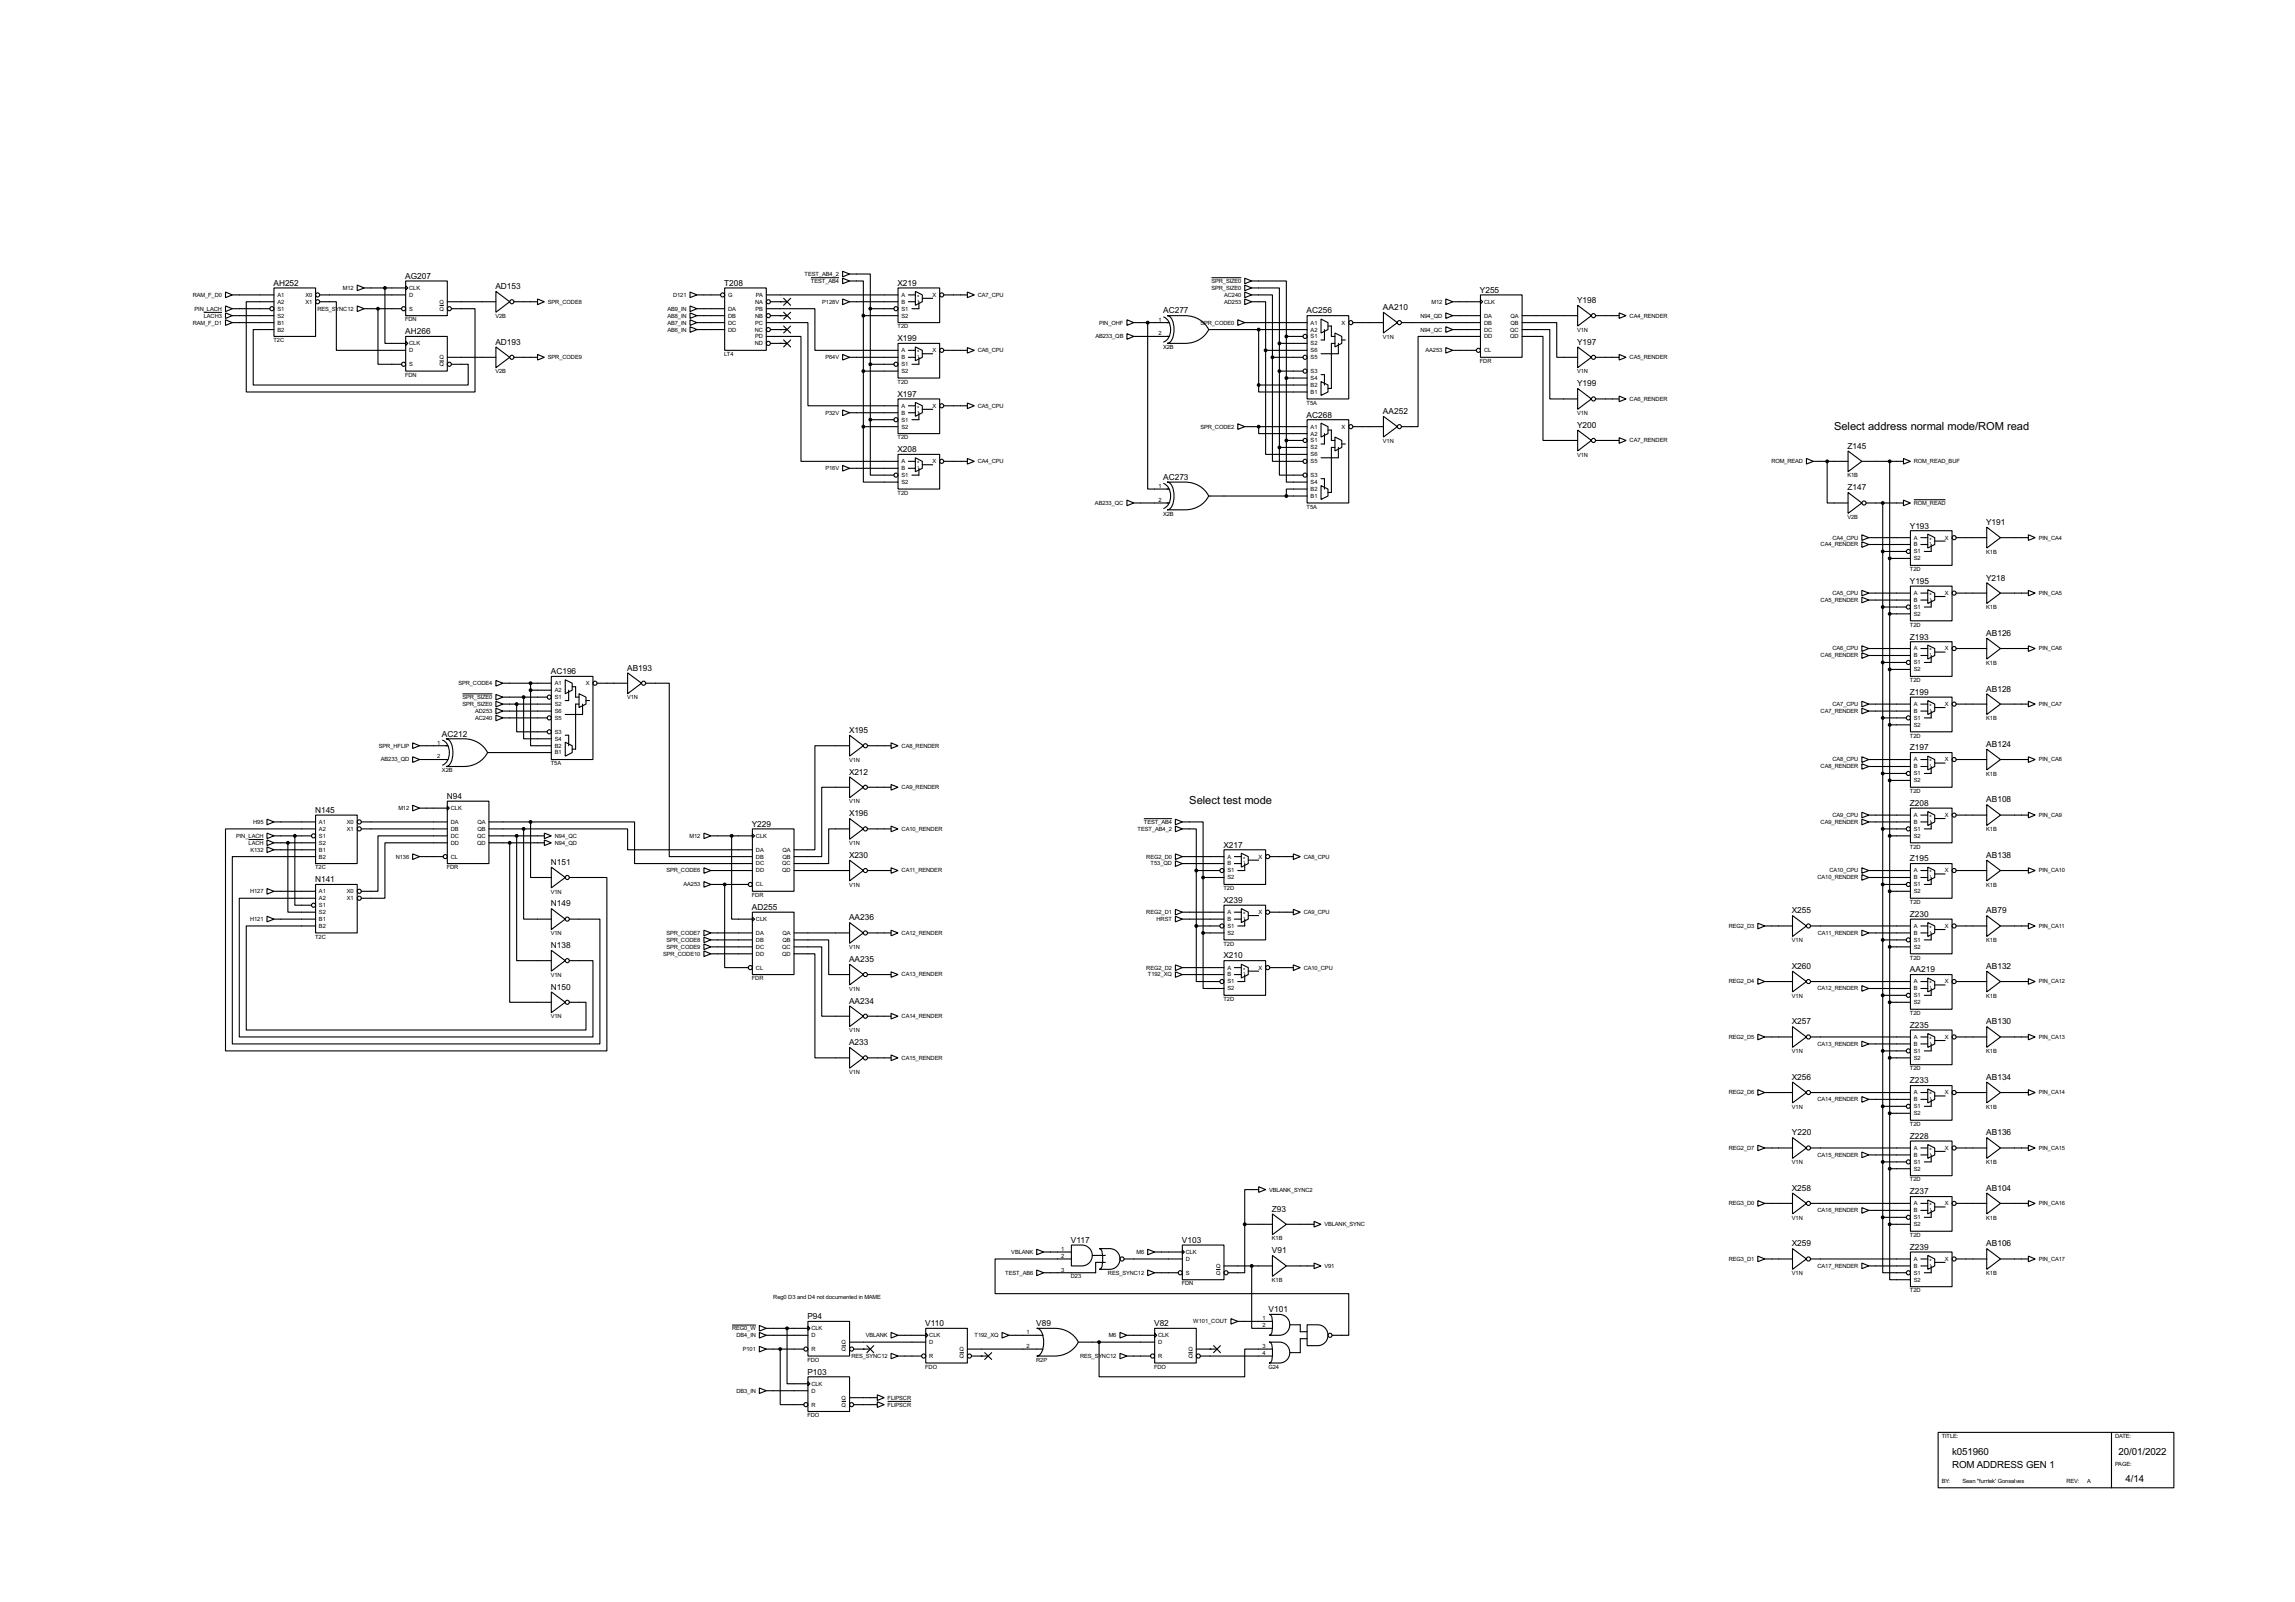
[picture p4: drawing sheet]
<svg xmlns="http://www.w3.org/2000/svg" width="841mm" height="587mm" viewBox="0 0 841 587" stroke-linecap="round" stroke-linejoin="round" font-family="sans-serif">
<defs><g id="words">
<g font-size="4.6">
<text x="671.9" y="157.3">Select address normal mode/ROM read</text>
<text x="435.7" y="294.5">Select test mode</text>
</g>
<g font-size="4">
<text x="715.1" y="532.7">k051960</text>
<text x="776" y="532.7">20/01/2022</text>
<text x="715.1" y="537.8">ROM ADDRESS GEN 1</text>
<text x="778.6" y="542.9">4/14</text>
</g>
<g font-size="3.4">
<text x="100.2" y="104.7">AH252</text>
<text x="148.4" y="102.1">AG207</text>
<text x="181.5" y="105.9">AD153</text>
<text x="265.3" y="104.7">T208</text>
<text x="328.8" y="104.7">X219</text>
<text x="542.1" y="107.2">Y255</text>
<text x="506.6" y="113.6">AA210</text>
<text x="577.7" y="111">Y198</text>
<text x="426.1" y="114.8">AC277</text>
<text x="478.6" y="114.8">AC256</text>
<text x="148.4" y="122.4">AH266</text>
<text x="328.8" y="124.9">X199</text>
<text x="181.5" y="126.3">AD193</text>
<text x="577.7" y="126.3">Y197</text>
<text x="577.7" y="141.5">Y199</text>
<text x="328.8" y="145.3">X197</text>
<text x="478.6" y="152.9">AC268</text>
<text x="506.6" y="151.7">AA252</text>
<text x="577.7" y="156.7">Y200</text>
<text x="328.8" y="165.6">X208</text>
<text x="676.8" y="164.4">Z145</text>
<text x="426.1" y="175.7">AC273</text>
<text x="676.8" y="179.6">Z147</text>
<text x="699.6" y="193.6">Y193</text>
<text x="727.5" y="192.3">Y191</text>
<text x="699.6" y="213.8">Y195</text>
<text x="727.5" y="212.6">Y218</text>
<text x="727.5" y="232.9">AB126</text>
<text x="699.6" y="234.2">Z193</text>
<text x="229.7" y="245.6">AB193</text>
<text x="201.8" y="246.9">AC196</text>
<text x="699.6" y="254.5">Z199</text>
<text x="727.5" y="253.3">AB128</text>
<text x="161.9" y="269.8">AC212</text>
<text x="311" y="268.5">X195</text>
<text x="699.6" y="274.8">Z197</text>
<text x="727.5" y="273.6">AB124</text>
<text x="311" y="283.7">X212</text>
<text x="163.7" y="292.6">N94</text>
<text x="727.5" y="293.9">AB108</text>
<text x="115.4" y="297.7">N145</text>
<text x="311" y="299">X196</text>
<text x="699.6" y="295.2">Z208</text>
<text x="275.4" y="302.8">Y229</text>
<text x="448.2" y="310.4">X217</text>
<text x="201.8" y="316.8">N151</text>
<text x="311" y="314.2">X230</text>
<text x="699.6" y="315.5">Z195</text>
<text x="727.5" y="314.2">AB138</text>
<text x="115.4" y="323.1">N141</text>
<text x="201.8" y="332">N149</text>
<text x="275.4" y="333.3">AD255</text>
<text x="448.2" y="330.7">X239</text>
<text x="656.4" y="334.5">X255</text>
<text x="699.6" y="335.8">Z230</text>
<text x="727.5" y="334.5">AB79</text>
<text x="311" y="337.1">AA236</text>
<text x="201.8" y="347.2">N138</text>
<text x="311" y="352.3">AA235</text>
<text x="448.2" y="351">X210</text>
<text x="656.4" y="354.9">X260</text>
<text x="699.6" y="356.1">AA219</text>
<text x="727.5" y="354.9">AB132</text>
<text x="201.8" y="362.5">N150</text>
<text x="311" y="367.6">AA234</text>
<text x="656.4" y="375.2">X257</text>
<text x="699.6" y="376.4">Z235</text>
<text x="727.5" y="375.2">AB130</text>
<text x="311" y="382.8">A233</text>
<text x="656.4" y="395.5">X256</text>
<text x="727.5" y="395.5">AB134</text>
<text x="699.6" y="396.8">Z233</text>
<text x="656.4" y="415.8">Y220</text>
<text x="699.6" y="417.1">Z228</text>
<text x="727.5" y="415.8">AB136</text>
<text x="656.4" y="436.1">X258</text>
<text x="699.6" y="437.4">Z237</text>
<text x="727.5" y="436.1">AB104</text>
<text x="465.9" y="443.8">Z93</text>
<text x="392.3" y="455.2">V117</text>
<text x="432.9" y="455.2">V103</text>
<text x="465.9" y="459">V91</text>
<text x="656.4" y="456.5">X259</text>
<text x="699.6" y="457.7">Z239</text>
<text x="727.5" y="456.5">AB106</text>
<text x="295.8" y="483.1">P94</text>
<text x="338.9" y="485.7">V110</text>
<text x="379.6" y="485.7">V89</text>
<text x="422.8" y="485.7">V82</text>
<text x="464.7" y="480.6">V101</text>
<text x="295.8" y="503.4">P103</text>
</g>
<g font-size="2.4">
<text x="294.8" y="101">TEST_AB4_2</text>
<text x="125.6" y="106.2">M12</text>
<text x="149.9" y="106.2">CLK</text>
<text x="297.1" y="103.6">TEST_AB4</text>
<text x="443.8" y="103.6">SPR_SIZE0</text>
<text x="443.8" y="106.2">SPR_SIZE0</text>
<text x="70.6" y="108.7">RAM_F_D0</text>
<text x="71.3" y="113.7">PIN_LACH</text>
<text x="101.7" y="108.7">A1</text>
<text x="101.7" y="111.2">A2</text>
<text x="101.7" y="113.7">S1</text>
<text x="111.9" y="108.7">X0</text>
<text x="111.9" y="111.2">X1</text>
<text x="116.3" y="113.7">RES_SYNC12</text>
<text x="149.9" y="108.7">D</text>
<text x="149.9" y="113.7">S</text>
<text x="161" y="111.2">Q</text>
<text x="161" y="113.7">Q</text>
<text x="200.7" y="111.2">SPR_CODE8</text>
<text x="244.5" y="113.7">AB9_IN</text>
<text x="246.6" y="108.7">D121</text>
<text x="266.8" y="113.7">DA</text>
<text x="266.8" y="108.7">G</text>
<text x="276.6" y="111.2">NA</text>
<text x="276.8" y="113.7">PB</text>
<text x="276.9" y="108.7">PA</text>
<text x="301.2" y="111.2">P128V</text>
<text x="330.3" y="108.7">A</text>
<text x="330.3" y="111.2">B</text>
<text x="330.3" y="113.7">S1</text>
<text x="341.6" y="108.7">X</text>
<text x="358.2" y="108.7">CA7_CPU</text>
<text x="448.4" y="111.2">AD253</text>
<text x="448.4" y="108.7">AC240</text>
<text x="524.4" y="111.2">M12</text>
<text x="543.6" y="111.2">CLK</text>
<text x="70.6" y="118.9">RAM_F_D1</text>
<text x="74.7" y="116.3">LACH3</text>
<text x="101.7" y="116.3">S2</text>
<text x="101.7" y="118.9">B1</text>
<text x="148.4" y="117.7">FDN</text>
<text x="181.5" y="116.4">V2B</text>
<text x="244.5" y="116.3">AB8_IN</text>
<text x="244.5" y="118.9">AB7_IN</text>
<text x="266.8" y="116.3">DB</text>
<text x="266.8" y="118.9">DC</text>
<text x="276.6" y="118.9">PC</text>
<text x="276.6" y="116.3">NB</text>
<text x="330.3" y="116.3">S2</text>
<text x="402.7" y="118.9">PIN_OHF</text>
<text x="424.4" y="117.8">1</text>
<text x="439.7" y="118.9">SPR_CODE0</text>
<text x="480.1" y="118.9">A1</text>
<text x="491.5" y="118.9">X</text>
<text x="520.3" y="116.3">N94_QD</text>
<text x="543.6" y="116.3">DA</text>
<text x="543.6" y="118.9">DB</text>
<text x="553.4" y="116.3">QA</text>
<text x="553.4" y="118.9">QB</text>
<text x="597" y="116.3">CA4_RENDER</text>
<text x="100.2" y="125.3">T2C</text>
<text x="101.7" y="121.4">B2</text>
<text x="244.5" y="121.4">AB6_IN</text>
<text x="266.8" y="121.4">DD</text>
<text x="276.5" y="121.4">NC</text>
<text x="276.6" y="123.9">PD</text>
<text x="328.8" y="120.3">T2D</text>
<text x="401.3" y="123.9">AB233_QB</text>
<text x="424.4" y="122.8">2</text>
<text x="480.1" y="121.4">A2</text>
<text x="480.1" y="123.9">S1</text>
<text x="506.6" y="124.1">V1N</text>
<text x="520.3" y="121.4">N94_QC</text>
<text x="543.6" y="121.4">DC</text>
<text x="543.6" y="123.9">DD</text>
<text x="553.2" y="121.4">QC</text>
<text x="553.2" y="123.9">QD</text>
<text x="577.7" y="121.5">V1N</text>
<text x="149.9" y="126.4">CLK</text>
<text x="149.9" y="129">D</text>
<text x="161" y="131.6">Q</text>
<text x="200.7" y="131.6">SPR_CODE9</text>
<text x="265.3" y="130.4">LT4</text>
<text x="276.5" y="126.4">ND</text>
<text x="302.4" y="131.6">P64V</text>
<text x="330.3" y="129">A</text>
<text x="330.3" y="131.6">B</text>
<text x="341.6" y="129">X</text>
<text x="358.2" y="129">CA6_CPU</text>
<text x="426.1" y="127.8">X2B</text>
<text x="480.1" y="126.4">S2</text>
<text x="480.1" y="129">S6</text>
<text x="480.1" y="131.6">S5</text>
<text x="522.2" y="129">AA253</text>
<text x="543.6" y="129">CL</text>
<text x="597" y="131.6">CA5_RENDER</text>
<text x="149.9" y="134.1">S</text>
<text x="161" y="134.1">Q</text>
<text x="181.5" y="136.8">V2B</text>
<text x="330.3" y="136.6">S2</text>
<text x="330.3" y="134.1">S1</text>
<text x="480.1" y="136.6">S3</text>
<text x="542.1" y="133">FDR</text>
<text x="577.7" y="136.8">V1N</text>
<text x="148.4" y="138">FDN</text>
<text x="328.8" y="140.5">T2D</text>
<text x="480.1" y="139.1">S4</text>
<text x="480.1" y="141.7">B2</text>
<text x="330.3" y="149.3">A</text>
<text x="341.6" y="149.3">X</text>
<text x="358.2" y="149.3">CA5_CPU</text>
<text x="478.6" y="148.2">T5A</text>
<text x="480.1" y="144.3">B1</text>
<text x="597" y="146.8">CA6_RENDER</text>
<text x="302.4" y="151.8">P32V</text>
<text x="330.3" y="151.8">B</text>
<text x="330.3" y="154.4">S1</text>
<text x="577.7" y="152">V1N</text>
<text x="328.8" y="160.9">T2D</text>
<text x="330.3" y="157">S2</text>
<text x="439.7" y="157">SPR_CODE2</text>
<text x="480.1" y="157">A1</text>
<text x="480.1" y="159.5">A2</text>
<text x="491.5" y="157">X</text>
<text x="480.1" y="164.5">S2</text>
<text x="480.1" y="167.1">S6</text>
<text x="480.1" y="162">S1</text>
<text x="506.6" y="162.2">V1N</text>
<text x="577.7" y="167.2">V1N</text>
<text x="597" y="162">CA7_RENDER</text>
<text x="302.4" y="172.2">P16V</text>
<text x="330.3" y="169.7">A</text>
<text x="330.3" y="172.2">B</text>
<text x="341.6" y="169.7">X</text>
<text x="358.2" y="169.7">CA4_CPU</text>
<text x="480.1" y="169.7">S5</text>
<text x="648.9" y="169.7">ROM_READ</text>
<text x="701.1" y="169.7">ROM_READ_BUF</text>
<text x="330.3" y="177.2">S2</text>
<text x="330.3" y="174.7">S1</text>
<text x="424.4" y="178.7">1</text>
<text x="480.1" y="177.2">S4</text>
<text x="480.1" y="179.8">B2</text>
<text x="480.1" y="174.7">S3</text>
<text x="676.8" y="174.9">K1B</text>
<text x="328.8" y="181.2">T2D</text>
<text x="401.1" y="184.9">AB233_QC</text>
<text x="424.4" y="183.8">2</text>
<text x="480.1" y="182.4">B1</text>
<text x="701.1" y="184.9">ROM_READ</text>
<text x="426.1" y="188.8">X2B</text>
<text x="478.6" y="186.3">T5A</text>
<text x="676.8" y="190.1">V2B</text>
<text x="671.3" y="197.6">CA4_CPU</text>
<text x="701.1" y="197.6">A</text>
<text x="712.4" y="197.6">X</text>
<text x="746.8" y="197.6">PIN_CA4</text>
<text x="666.9" y="200.1">CA4_RENDER</text>
<text x="701.1" y="200.1">B</text>
<text x="701.1" y="202.6">S1</text>
<text x="727.5" y="202.8">K1B</text>
<text x="699.6" y="209.2">T2D</text>
<text x="701.1" y="205.2">S2</text>
<text x="666.9" y="220.5">CA5_RENDER</text>
<text x="671.3" y="217.9">CA5_CPU</text>
<text x="701.1" y="217.9">A</text>
<text x="701.1" y="220.5">B</text>
<text x="712.4" y="217.9">X</text>
<text x="746.8" y="217.9">PIN_CA5</text>
<text x="701.1" y="225.5">S2</text>
<text x="701.1" y="223">S1</text>
<text x="727.5" y="223.1">K1B</text>
<text x="699.6" y="229.5">T2D</text>
<text x="671.3" y="238.2">CA6_CPU</text>
<text x="701.1" y="238.2">A</text>
<text x="712.4" y="238.2">X</text>
<text x="746.8" y="238.2">PIN_CA6</text>
<text x="666.9" y="240.8">CA6_RENDER</text>
<text x="701.1" y="245.9">S2</text>
<text x="701.1" y="240.8">B</text>
<text x="701.1" y="243.3">S1</text>
<text x="727.5" y="243.5">K1B</text>
<text x="167.9" y="250.9">SPR_CODE4</text>
<text x="203.3" y="250.9">A1</text>
<text x="214.6" y="250.9">X</text>
<text x="699.6" y="249.8">T2D</text>
<text x="169.4" y="256">SPR_SIZE0</text>
<text x="203.3" y="253.5">A2</text>
<text x="203.3" y="256">S1</text>
<text x="229.7" y="256.2">V1N</text>
<text x="169.4" y="258.6">SPR_SIZE0</text>
<text x="174.1" y="261.1">AD253</text>
<text x="174.1" y="263.6">AC240</text>
<text x="203.3" y="258.6">S2</text>
<text x="203.3" y="261.1">S6</text>
<text x="203.3" y="263.6">S5</text>
<text x="666.9" y="261.1">CA7_RENDER</text>
<text x="671.3" y="258.6">CA7_CPU</text>
<text x="701.1" y="258.6">A</text>
<text x="701.1" y="261.1">B</text>
<text x="701.1" y="263.6">S1</text>
<text x="712.4" y="258.6">X</text>
<text x="727.5" y="263.8">K1B</text>
<text x="746.8" y="258.6">PIN_CA7</text>
<text x="203.3" y="268.7">S3</text>
<text x="701.1" y="266.2">S2</text>
<text x="138.8" y="273.8">SPR_HFLIP</text>
<text x="160.2" y="272.7">1</text>
<text x="203.3" y="271.3">S4</text>
<text x="203.3" y="273.8">B2</text>
<text x="330.3" y="273.8">CA8_RENDER</text>
<text x="699.6" y="270.1">T2D</text>
<text x="139.5" y="278.9">AB233_QD</text>
<text x="160.2" y="277.8">2</text>
<text x="201.8" y="280.3">T5A</text>
<text x="203.3" y="276.3">B1</text>
<text x="311" y="279">V1N</text>
<text x="666.9" y="281.4">CA8_RENDER</text>
<text x="671.3" y="278.9">CA8_CPU</text>
<text x="701.1" y="278.9">A</text>
<text x="701.1" y="281.4">B</text>
<text x="712.4" y="278.9">X</text>
<text x="746.8" y="278.9">PIN_CA8</text>
<text x="161.9" y="282.8">X2B</text>
<text x="701.1" y="286.5">S2</text>
<text x="701.1" y="284">S1</text>
<text x="727.5" y="284.1">K1B</text>
<text x="330.3" y="289">CA9_RENDER</text>
<text x="699.6" y="290.4">T2D</text>
<text x="146" y="296.7">M12</text>
<text x="165.2" y="296.7">CLK</text>
<text x="311" y="294.3">V1N</text>
<text x="671.3" y="299.2">CA9_CPU</text>
<text x="701.1" y="299.2">A</text>
<text x="712.4" y="299.2">X</text>
<text x="746.8" y="299.2">PIN_CA9</text>
<text x="92.8" y="301.7">H95</text>
<text x="116.9" y="301.7">A1</text>
<text x="116.9" y="304.3">A2</text>
<text x="127.1" y="301.7">X0</text>
<text x="127.1" y="304.3">X1</text>
<text x="165.2" y="301.7">DA</text>
<text x="165.2" y="304.3">DB</text>
<text x="174.9" y="301.7">QA</text>
<text x="174.9" y="304.3">QB</text>
<text x="330.3" y="304.3">CA10_RENDER</text>
<text x="416.7" y="304.3">TEST_AB4_2</text>
<text x="419" y="301.7">TEST_AB4</text>
<text x="666.9" y="301.7">CA9_RENDER</text>
<text x="701.1" y="301.7">B</text>
<text x="701.1" y="304.3">S1</text>
<text x="727.5" y="304.4">K1B</text>
<text x="86.6" y="306.8">PIN_LACH</text>
<text x="91.1" y="309.4">LACH</text>
<text x="91.8" y="311.9">K132</text>
<text x="116.9" y="309.4">S2</text>
<text x="116.9" y="306.8">S1</text>
<text x="116.9" y="311.9">B1</text>
<text x="165.2" y="306.8">DC</text>
<text x="165.2" y="309.4">DD</text>
<text x="174.8" y="306.8">QC</text>
<text x="174.8" y="309.4">QD</text>
<text x="203.3" y="306.8">N94_QC</text>
<text x="203.3" y="309.4">N94_QD</text>
<text x="252.6" y="306.8">M12</text>
<text x="276.9" y="306.8">CLK</text>
<text x="276.9" y="311.9">DA</text>
<text x="286.7" y="311.9">QA</text>
<text x="311" y="309.5">V1N</text>
<text x="699.6" y="310.8">T2D</text>
<text x="701.1" y="306.8">S2</text>
<text x="116.9" y="314.4">B2</text>
<text x="145" y="314.4">N136</text>
<text x="165.2" y="314.4">CL</text>
<text x="276.9" y="314.4">DB</text>
<text x="276.9" y="317">DC</text>
<text x="286.5" y="317">QC</text>
<text x="286.7" y="314.4">QB</text>
<text x="419.9" y="314.4">REG2_D0</text>
<text x="421.5" y="317">T53_QD</text>
<text x="449.6" y="314.4">A</text>
<text x="449.6" y="317">B</text>
<text x="461" y="314.4">X</text>
<text x="477.6" y="314.4">CA8_CPU</text>
<text x="115.4" y="318.4">T2C</text>
<text x="163.7" y="318.4">FDR</text>
<text x="244.1" y="319.5">SPR_CODE6</text>
<text x="276.9" y="319.5">DD</text>
<text x="286.5" y="319.5">QD</text>
<text x="330.3" y="319.5">CA11_RENDER</text>
<text x="449.6" y="322.1">S2</text>
<text x="449.6" y="319.5">S1</text>
<text x="665.8" y="322.1">CA10_RENDER</text>
<text x="670.1" y="319.5">CA10_CPU</text>
<text x="701.1" y="319.5">A</text>
<text x="701.1" y="322.1">B</text>
<text x="712.4" y="319.5">X</text>
<text x="746.8" y="319.5">PIN_CA10</text>
<text x="91.6" y="327.1">H127</text>
<text x="116.9" y="327.1">A1</text>
<text x="116.9" y="329.7">A2</text>
<text x="127.1" y="327.1">X0</text>
<text x="127.1" y="329.7">X1</text>
<text x="201.8" y="327.3">V1N</text>
<text x="250.4" y="324.6">AA253</text>
<text x="275.4" y="328.5">FDR</text>
<text x="276.9" y="324.6">CL</text>
<text x="311" y="324.7">V1N</text>
<text x="448.2" y="326">T2D</text>
<text x="701.1" y="327.1">S2</text>
<text x="701.1" y="324.6">S1</text>
<text x="727.5" y="324.7">K1B</text>
<text x="116.9" y="334.8">S2</text>
<text x="116.9" y="332.2">S1</text>
<text x="419.9" y="334.8">REG2_D1</text>
<text x="449.6" y="334.8">A</text>
<text x="461" y="334.8">X</text>
<text x="477.6" y="334.8">CA9_CPU</text>
<text x="699.6" y="331.1">T2D</text>
<text x="91.6" y="337.3">H121</text>
<text x="116.9" y="337.3">B1</text>
<text x="116.9" y="339.8">B2</text>
<text x="276.9" y="337.3">CLK</text>
<text x="423.7" y="337.3">HRST</text>
<text x="449.6" y="337.3">B</text>
<text x="449.6" y="339.8">S1</text>
<text x="633.3" y="339.8">REG2_D3</text>
<text x="701.1" y="339.8">A</text>
<text x="712.4" y="339.8">X</text>
<text x="746.8" y="339.8">PIN_CA11</text>
<text x="115.4" y="343.8">T2C</text>
<text x="201.8" y="342.5">V1N</text>
<text x="244.1" y="342.4">SPR_CODE7</text>
<text x="244.1" y="344.9">SPR_CODE8</text>
<text x="244.1" y="347.5">SPR_CODE9</text>
<text x="276.9" y="342.4">DA</text>
<text x="276.9" y="344.9">DB</text>
<text x="276.9" y="347.5">DC</text>
<text x="286.5" y="347.5">QC</text>
<text x="286.7" y="342.4">QA</text>
<text x="286.7" y="344.9">QB</text>
<text x="311" y="347.6">V1N</text>
<text x="330.3" y="342.4">CA12_RENDER</text>
<text x="448.2" y="346.3">T2D</text>
<text x="449.6" y="342.4">S2</text>
<text x="656.4" y="345.1">V1N</text>
<text x="665.9" y="342.4">CA11_RENDER</text>
<text x="701.1" y="347.5">S2</text>
<text x="701.1" y="342.4">B</text>
<text x="701.1" y="344.9">S1</text>
<text x="727.5" y="345.1">K1B</text>
<text x="243" y="350">SPR_CODE10</text>
<text x="276.9" y="350">DD</text>
<text x="286.5" y="350">QD</text>
<text x="699.6" y="351.4">T2D</text>
<text x="201.8" y="357.8">V1N</text>
<text x="275.4" y="359">FDR</text>
<text x="276.9" y="355.1">CL</text>
<text x="330.3" y="357.6">CA13_RENDER</text>
<text x="419.9" y="355.1">REG2_D2</text>
<text x="420.5" y="357.6">T192_XQ</text>
<text x="449.6" y="355.1">A</text>
<text x="449.6" y="357.6">B</text>
<text x="461" y="355.1">X</text>
<text x="477.6" y="355.1">CA10_CPU</text>
<text x="311" y="362.8">V1N</text>
<text x="449.6" y="362.7">S2</text>
<text x="449.6" y="360.2">S1</text>
<text x="633.3" y="360.2">REG2_D4</text>
<text x="656.4" y="365.4">V1N</text>
<text x="665.8" y="362.7">CA12_RENDER</text>
<text x="701.1" y="360.2">A</text>
<text x="701.1" y="362.7">B</text>
<text x="701.1" y="365.2">S1</text>
<text x="712.4" y="360.2">X</text>
<text x="727.5" y="365.4">K1B</text>
<text x="746.8" y="360.2">PIN_CA12</text>
<text x="448.2" y="366.6">T2D</text>
<text x="699.6" y="371.7">T2D</text>
<text x="701.1" y="367.8">S2</text>
<text x="201.8" y="373">V1N</text>
<text x="330.3" y="372.9">CA14_RENDER</text>
<text x="311" y="378.1">V1N</text>
<text x="633.3" y="380.5">REG2_D5</text>
<text x="665.8" y="383">CA13_RENDER</text>
<text x="701.1" y="380.5">A</text>
<text x="701.1" y="383">B</text>
<text x="712.4" y="380.5">X</text>
<text x="746.8" y="380.5">PIN_CA13</text>
<text x="330.3" y="388.1">CA15_RENDER</text>
<text x="656.4" y="385.7">V1N</text>
<text x="701.1" y="388.1">S2</text>
<text x="701.1" y="385.6">S1</text>
<text x="727.5" y="385.7">K1B</text>
<text x="311" y="393.3">V1N</text>
<text x="699.6" y="392">T2D</text>
<text x="633.3" y="400.8">REG2_D6</text>
<text x="701.1" y="400.8">A</text>
<text x="712.4" y="400.8">X</text>
<text x="746.8" y="400.8">PIN_CA14</text>
<text x="656.4" y="406">V1N</text>
<text x="665.8" y="403.3">CA14_RENDER</text>
<text x="701.1" y="403.3">B</text>
<text x="701.1" y="405.9">S1</text>
<text x="727.5" y="406">K1B</text>
<text x="699.6" y="412.4">T2D</text>
<text x="701.1" y="408.4">S2</text>
<text x="633.3" y="421.1">REG2_D7</text>
<text x="665.8" y="423.7">CA15_RENDER</text>
<text x="701.1" y="421.1">A</text>
<text x="701.1" y="423.7">B</text>
<text x="712.4" y="421.1">X</text>
<text x="746.8" y="421.1">PIN_CA15</text>
<text x="656.4" y="426.3">V1N</text>
<text x="701.1" y="428.7">S2</text>
<text x="701.1" y="426.2">S1</text>
<text x="727.5" y="426.3">K1B</text>
<text x="464.9" y="436.4">VBLANK_SYNC2</text>
<text x="699.6" y="432.7">T2D</text>
<text x="633.3" y="441.4">REG3_D0</text>
<text x="665.8" y="444">CA16_RENDER</text>
<text x="701.1" y="441.4">A</text>
<text x="701.1" y="444">B</text>
<text x="712.4" y="441.4">X</text>
<text x="746.8" y="441.4">PIN_CA16</text>
<text x="485.2" y="449.1">VBLANK_SYNC</text>
<text x="656.4" y="446.7">V1N</text>
<text x="701.1" y="449.1">S2</text>
<text x="701.1" y="446.5">S1</text>
<text x="727.5" y="446.7">K1B</text>
<text x="465.9" y="454.3">K1B</text>
<text x="699.6" y="453">T2D</text>
<text x="370.4" y="459.2">VBLANK</text>
<text x="388.8" y="458.1">1</text>
<text x="388.8" y="460.7">2</text>
<text x="416.4" y="459.2">M6</text>
<text x="434.4" y="459.2">CLK</text>
<text x="434.4" y="461.8">D</text>
<text x="633.3" y="461.8">REG3_D1</text>
<text x="701.1" y="461.8">A</text>
<text x="712.4" y="461.8">X</text>
<text x="746.8" y="461.8">PIN_CA17</text>
<text x="368.2" y="466.8">TEST_AB6</text>
<text x="388.8" y="465.7">3</text>
<text x="405.9" y="466.8">RES_SYNC12</text>
<text x="434.4" y="466.8">S</text>
<text x="445.5" y="464.3">Q</text>
<text x="445.5" y="466.8">Q</text>
<text x="485.2" y="464.3">V91</text>
<text x="656.4" y="467">V1N</text>
<text x="665.8" y="464.3">CA17_RENDER</text>
<text x="701.1" y="464.3">B</text>
<text x="701.1" y="466.8">S1</text>
<text x="727.5" y="467">K1B</text>
<text x="392.3" y="468.2">D23</text>
<text x="432.9" y="470.8">FDN</text>
<text x="465.9" y="469.5">K1B</text>
<text x="699.6" y="473.3">T2D</text>
<text x="701.1" y="469.4">S2</text>
<text x="283.3" y="475.7">Reg0 D3 and D4 not documented in MAME</text>
<text x="437.1" y="484.6">W101_COUT</text>
<text x="462.5" y="483.5">1</text>
<text x="268.2" y="487.2">REG0_W</text>
<text x="269.8" y="489.7">DB4_IN</text>
<text x="297.2" y="487.2">CLK</text>
<text x="297.2" y="489.7">D</text>
<text x="317.1" y="489.7">VBLANK</text>
<text x="340.4" y="489.7">CLK</text>
<text x="357" y="489.7">T192_XQ</text>
<text x="376.1" y="488.6">1</text>
<text x="406.2" y="489.7">M6</text>
<text x="424.2" y="489.7">CLK</text>
<text x="462.5" y="486.1">2</text>
<text x="272.1" y="494.8">P101</text>
<text x="297.2" y="494.8">R</text>
<text x="308.3" y="492.2">Q</text>
<text x="308.3" y="494.8">Q</text>
<text x="311.9" y="497.3">RES_SYNC12</text>
<text x="340.4" y="492.2">D</text>
<text x="340.4" y="497.3">R</text>
<text x="351.5" y="494.8">Q</text>
<text x="351.5" y="497.3">Q</text>
<text x="376.1" y="493.7">2</text>
<text x="395.7" y="497.3">RES_SYNC12</text>
<text x="424.2" y="492.2">D</text>
<text x="424.2" y="497.3">R</text>
<text x="435.3" y="494.8">Q</text>
<text x="435.3" y="497.3">Q</text>
<text x="462.5" y="493.7">3</text>
<text x="462.5" y="496.2">4</text>
<text x="295.8" y="498.7">FDO</text>
<text x="338.9" y="501.3">FDO</text>
<text x="379.6" y="498.7">R2P</text>
<text x="422.8" y="501.3">FDO</text>
<text x="464.7" y="501.3">G24</text>
<text x="297.2" y="507.5">CLK</text>
<text x="269.8" y="510">DB3_IN</text>
<text x="297.2" y="510">D</text>
<text x="297.2" y="515.1">R</text>
<text x="308.3" y="512.6">Q</text>
<text x="308.3" y="515.1">Q</text>
<text x="325.2" y="512.6">FLIPSCR</text>
<text x="325.2" y="515.1">FLIPSCR</text>
<text x="295.8" y="519">FDO</text>
<text x="711.3" y="526.7">TITLE:</text>
<text x="774.8" y="526.7">DATE:</text>
<text x="774.8" y="536.9">PAGE:</text>
<text x="711.3" y="543.2">BY:</text>
<text x="718.9" y="543.2">Sean &quot;furrtek' Gonsalves</text>
<text x="757" y="543.2">REV:</text>
<text x="764.6" y="543.2">A</text>
</g>
<g font-size="1.2">
<text x="336.1" y="108.7">0</text>
<text x="336.1" y="110.5">1</text>
<text x="336.1" y="129">0</text>
<text x="336.1" y="130.7">1</text>
<text x="336.1" y="149.3">0</text>
<text x="336.1" y="151.1">1</text>
<text x="336.1" y="169.7">0</text>
<text x="336.1" y="171.4">1</text>
<text x="706.9" y="197.6">0</text>
<text x="706.9" y="199.4">1</text>
<text x="706.9" y="217.9">0</text>
<text x="706.9" y="219.6">1</text>
<text x="706.9" y="238.2">0</text>
<text x="706.9" y="240">1</text>
<text x="706.9" y="258.6">0</text>
<text x="706.9" y="260.3">1</text>
<text x="706.9" y="278.9">0</text>
<text x="706.9" y="280.7">1</text>
<text x="706.9" y="299.2">0</text>
<text x="706.9" y="301">1</text>
<text x="455.5" y="314.4">0</text>
<text x="455.5" y="316.2">1</text>
<text x="706.9" y="319.5">0</text>
<text x="706.9" y="321.3">1</text>
<text x="455.5" y="334.8">0</text>
<text x="455.5" y="336.5">1</text>
<text x="706.9" y="339.8">0</text>
<text x="706.9" y="341.6">1</text>
<text x="455.5" y="355.1">0</text>
<text x="455.5" y="356.9">1</text>
<text x="706.9" y="360.2">0</text>
<text x="706.9" y="361.9">1</text>
<text x="706.9" y="380.5">0</text>
<text x="706.9" y="382.3">1</text>
<text x="706.9" y="400.8">0</text>
<text x="706.9" y="402.6">1</text>
<text x="706.9" y="421.1">0</text>
<text x="706.9" y="422.9">1</text>
<text x="706.9" y="441.4">0</text>
<text x="706.9" y="443.2">1</text>
<text x="706.9" y="461.8">0</text>
<text x="706.9" y="463.5">1</text>
</g>
</g></defs>
<g fill="none" stroke="#000" stroke-width=".4">
<path d="M308.7 99.4l2.5 1-2.5 1zM82.6 112.1l2.5 1-2.5 1zM82.6 114.6l2.5 1-2.5 1zM82.6 107l2.5 1-2.5 1zM82.6 117.1l2.5 1.1-2.5 1zM85.1 115.6h15.3M85.1 118.2h15.3M85.1 113.1h13.8M85.1 108h15.3M100.4 105.5h15.2v17.7h-15.2zM100.4 110.5h-10.2v33.1h83.8v-30.5h-8.6M117.1 110.5h6.1v17.8h25.4"/>
<path d="M117.1 108h31.5M130.9 104.4l2.5 1.1-2.5 1zM130.9 112.1l2.5 1-2.5 1zM133.4 113.1h13.7M133.4 105.5h15.2M138.5 113.1v20.3h8.6M141 105.5v20.3h7.6M148.6 102.9h15.3v12.7h-15.3zM148.6 104.7l.8 .8-.8 .7zM163.9 110.5h17.8M181.7 106.7l5 3.8-5 3.9zM188.3 110.5h8.6"/>
<path d="M196.9 109.5l2.5 1-2.5 1.1zM252.8 112.1l2.5 1-2.5 1zM252.8 114.6l2.5 1-2.5 1zM252.8 117.1l2.5 1.1-2.5 1zM252.8 119.7l2.5 1-2.5 1zM252.8 107l2.5 1-2.5 1zM255.3 115.6h10.2M255.3 118.2h10.2M255.3 113.1h10.2M255.3 108h8.7M265.5 105.5h15.2v22.8h-15.2zM280.7 118.2h15.3v30.4h33"/>
<path d="M280.7 113.1h17.8v15.2h30.5M280.7 108h48.3M282.2 115.6h6.1M282.2 110.5h6.1M287.1 109.3l2.5 2.5M287.1 114.4l2.5 2.5M287.1 119.4l2.5 2.6M289.6 109.3l-2.5 2.5M289.6 114.4l-2.5 2.5M289.6 119.4l-2.5 2.6M308.7 101.9l2.5 1-2.5 1zM308.7 109.5l2.5 1-2.5 1.1z"/>
<path d="M311.2 100.4h7.6v12.7M311.2 102.9h5.1v12.7M311.2 110.5h17.8M316.3 115.6h12.7M316.3 115.6v40.7M318.8 113.1h8.7M318.8 113.1v40.6M329 105.5h15.2v12.7h-15.2zM332.8 110.5h2.5M332.8 108h2.5M335.3 106.7l2.6 1.3v2.5l-2.6 1.3zM336.6 110.5v2.6h-2.5"/>
<path d="M337.9 109.3h3.8M345.7 108h8.7M354.4 107l2.5 1-2.5 1zM412.8 117.1l2.5 1.1-2.5 1zM415.3 118.2h13M420.4 118.2v60.9h7.9M426.3 116.1a5.4 5.4 0 0 1 0 9.2M427.5 115.6h6.6a9.5 9.5 0 0 1 8.7 5.1 9.5 9.5 0 0 1-8.7 5.1h-6.6a3.2 3.2 0 0 0 2.4-3.2 7.8 7.8 0 0 0-1.3-6.6zM453.4 117.1l2.6 1.1-2.6 1zM456 101.9l2.5 1-2.5 1zM456 104.4l2.5 1.1-2.5 1zM456 109.5l2.5 1-2.5 1.1z"/>
<path d="M456 107l2.5 1-2.5 1zM456 118.2h22.8M458.5 102.9h12.7v20.3M458.5 105.5h10.2v20.3M458.5 110.5h5.1v17.8M458.5 108h7.6v22.9M478.8 115.6h15.3v30.5h-15.3zM483.9 116.9l2.6 1.3v2.5l-2.6 1.3zM486.5 119.4h1.2v3.8h1.3M495.6 118.2h11.2M506.8 114.4l5.1 3.8-5.1 3.8zM513.4 118.2h28.9"/>
<path d="M529.6 114.6l2.6 1-2.6 1zM529.6 119.7l2.6 1-2.6 1zM529.6 109.5l2.6 1-2.6 1.1zM532.2 115.6h10.1M532.2 110.5h10.1M542.3 108h15.3v22.9h-15.3zM542.3 109.8l.8 .7-.8 .8zM557.6 118.2h12.7v12.7h7.6M557.6 115.6h20.3M577.9 111.8l5.1 3.8-5.1 3.8zM584.5 115.6h8.6M593.1 114.6l2.6 1-2.6 1z"/>
<path d="M100.4 120.7h-7.6v20.3h78.7v-7.6h-6.1M148.6 123.2h15.3v12.7h-15.3zM148.6 125l.8 .8-.8 .7zM163.9 130.9h17.8M181.7 127.1l5 3.8-5 3.8zM188.3 130.9h8.6M196.9 129.8l2.5 1.1-2.5 1zM255.3 120.7h10.2M280.7 123.2h12.7v45.8h35.6M282.2 120.7h6.1M282.2 125.8h6.1M287.1 124.5l2.5 2.6"/>
<path d="M289.6 124.5l-2.5 2.6M308.7 129.8l2.5 1.1-2.5 1zM311.2 130.9h17.8M316.3 135.9h12.7M318.8 133.4h8.7M329 125.8h15.2v12.7h-15.2zM332.8 128.3h2.5M332.8 130.9h2.5M335.3 127.1l2.6 1.2v2.6l-2.6 1.2zM336.6 130.9v2.5h-2.5M337.9 129.6h3.8M345.7 128.3h8.7"/>
<path d="M354.4 127.3l2.5 1-2.5 1zM412.8 122.2l2.5 1-2.5 1.1zM415.3 123.2h13M442.8 120.7h36M461.1 120.7v20.3M463.6 128.3v38.1h15.2M463.6 128.3h15.2M466.1 130.9v38.1h11.2M466.1 130.9h11.2M468.7 135.9h8.6M468.7 125.8h10.1M468.7 125.8v38.1"/>
<path d="M471.2 123.2h6.1M471.2 138.5h7.6M471.2 123.2v38.1M483.9 139.8l2.6 1.2v2.6l-2.6 1.2zM483.9 137.2h1.3v3.8M485.2 120.7v3.8h-1.3M489 122l2.5 1.2v2.6l-2.5 1.3zM489 125.8h-1.3v16.5h-1.2M490.3 125.8v3.8h-6.4M491.5 124.5h1.3M529.6 127.3l2.6 1-2.6 1zM532.2 120.7h10.1"/>
<path d="M532.2 128.3h8.6M542.3 123.2h-22.8v33.1h-6.1M557.6 120.7h10.1v25.4h10.2M557.6 123.2h7.6v38.1h12.7M577.9 127.1l5.1 3.8-5.1 3.8zM584.5 130.9h8.6M593.1 129.8l2.6 1.1-2.6 1zM308.7 150.2l2.5 1-2.5 1zM311.2 151.2h17.8M316.3 156.3v20.3h12.7M316.3 156.3h12.7M318.8 153.7v20.3h8.7"/>
<path d="M318.8 153.7h8.7M329 146.1h15.2v12.7h-15.2zM332.8 151.2h2.5M332.8 148.6h2.5M335.3 147.4l2.6 1.2v2.6l-2.6 1.3zM336.6 151.2v2.5h-2.5M337.9 149.9h3.8M345.7 148.6h8.7M354.4 147.6l2.5 1-2.5 1.1zM453.4 155.2l2.6 1.1-2.6 1zM456 156.3h22.8M461.1 141v2.6h17.7"/>
<path d="M461.1 156.3v2.5h17.7M461.1 141h17.7M478.8 153.7h15.3v30.5h-15.3zM483.9 155l2.6 1.3v2.5l-2.6 1.3zM485.2 158.8v3.8h-1.3M486.5 157.5h1.2v3.8h1.3M495.6 156.3h11.2M506.8 152.5l5.1 3.8-5.1 3.8zM577.9 142.3l5.1 3.8-5.1 3.8zM577.9 157.5l5.1 3.8-5.1 3.9zM584.5 146.1h8.6M593.1 145.1l2.6 1-2.6 1z"/>
<path d="M308.7 170.5l2.5 1-2.5 1zM311.2 171.5h17.8M329 166.4h15.2v12.7h-15.2zM332.8 169h2.5M332.8 171.5h2.5M335.3 167.7l2.6 1.3v2.5l-2.6 1.3zM336.6 171.5v2.5h-2.5M337.9 170.2h3.8M345.7 169h8.7M354.4 167.9l2.5 1.1-2.5 1zM426.3 177.1a5.4 5.4 0 0 1 0 9.1M427.5 176.6h6.6a9.5 9.5 0 0 1 8.7 5.1 9.5 9.5 0 0 1-8.7 5h-6.6a3.1 3.1 0 0 0 2.4-3.1 7.8 7.8 0 0 0-1.3-6.6z"/>
<path d="M468.7 163.9v10.1h8.6M468.7 163.9h10.1M471.2 161.3v15.3h7.6M471.2 161.3h6.1M478.8 179.1h-7.6v2.6M483.9 177.9l2.6 1.2v2.6l-2.6 1.2zM483.9 175.3h1.3v3.8M489 160.1l2.5 1.2v2.6l-2.5 1.3zM489 163.9h-1.3v16.5h-1.2M490.3 163.9v3.8h-6.4M491.5 162.6h1.3M584.5 161.3h8.6"/>
<path d="M593.1 160.3l2.6 1-2.6 1.1zM661.7 167.9l2.6 1.1-2.6 1zM664.3 169h12.7M669.3 169v15.2h7.7M677 165.2l5 3.8-5 3.8zM682 169h15.3M692.2 169v279.4M697.3 167.9l2.5 1.1-2.5 1zM412.8 183.2l2.5 1-2.5 1zM415.3 184.2h13M442.8 181.7h36M677 180.4l5 3.8-5 3.8z"/>
<path d="M682 195.9l2.6 1-2.6 1zM682 198.4l2.6 1-2.6 1.1zM683.6 184.2h13.7M684.6 196.9h15.2M684.6 199.4h15.2M689.7 184.2v261.6M697.3 183.2l2.5 1-2.5 1zM699.8 194.4h15.3v12.7h-15.3zM703.6 196.9h2.6M703.6 199.4h2.6M706.2 195.6l2.5 1.3v2.5l-2.5 1.3zM707.4 199.4v2.6h-2.5"/>
<path d="M708.7 198.2h3.8M716.6 196.9h11.2M727.8 193.1l5 3.8-5 3.8zM732.8 196.9h10.2M743 195.9l2.5 1-2.5 1zM682 216.2l2.6 1-2.6 1zM682 218.7l2.6 1.1-2.6 1zM684.6 217.2h15.2M684.6 219.8h15.2M689.7 202h8.6M692.2 204.5h7.6M699.8 214.7h15.3v12.7h-15.3z"/>
<path d="M703.6 217.2h2.6M703.6 219.8h2.6M706.2 216l2.5 1.2v2.6l-2.5 1.2zM707.4 219.8v2.5h-2.5M708.7 218.5h3.8M716.6 217.2h11.2M727.8 213.4l5 3.8-5 3.8zM732.8 217.2h10.2M743 216.2l2.5 1-2.5 1zM682 236.5l2.6 1-2.6 1.1zM682 239.1l2.6 1-2.6 1zM684.6 237.5h15.2"/>
<path d="M689.7 222.3h8.6M692.2 224.8h7.6M699.8 235h15.3v12.7h-15.3zM703.6 237.5h2.6M706.2 236.3l2.5 1.2v2.6l-2.5 1.3zM708.7 238.8h3.8M716.6 237.5h11.2M727.8 233.7l5 3.8-5 3.9zM732.8 237.5h10.2M743 236.5l2.5 1-2.5 1.1zM181.7 254.3l2.5 1-2.5 1zM181.7 256.8l2.5 1.1-2.5 1z"/>
<path d="M181.7 259.4l2.5 1-2.5 1zM181.7 249.2l2.5 1-2.5 1.1zM184.2 257.9h17.8M184.2 250.2h17.8M184.2 255.3h16.3M189.3 257.9v10.1h11.2M191.8 255.3v15.3h10.2M194.4 252.8v20.3h7.6M194.4 252.8h7.6M194.4 250.2v2.6M202 247.7h15.2v30.5h-15.2zM207.1 249l2.5 1.2v2.6l-2.5 1.3z"/>
<path d="M208.3 252.8v3.8h-1.2M209.6 251.5h1.3v3.8h1.2M212.1 254.1l2.6 1.2v2.6l-2.6 1.2zM212.1 257.9h-1.2v16.5h-1.3M213.4 257.9v3.8h-6.3M214.7 256.6h1.3M218.7 250.2h11.2M229.9 246.4l5.1 3.8-5.1 3.9zM236.5 250.2h8.7v63.5h30.4M682 256.8l2.6 1.1-2.6 1zM682 259.4l2.6 1-2.6 1zM684.6 257.9h15.2"/>
<path d="M684.6 240.1h15.2M689.7 242.6h8.6M692.2 245.2h7.6M699.8 255.3h15.3v12.7h-15.3zM703.6 257.9h2.6M703.6 240.1h2.6M706.2 256.6l2.5 1.3v2.5l-2.5 1.3zM707.4 240.1v2.5h-2.5M708.7 259.1h3.8M716.6 257.9h11.2M727.8 254.1l5 3.8-5 3.8zM732.8 257.9h10.2"/>
<path d="M743 256.8l2.5 1.1-2.5 1zM151.2 277.2l2.5 1-2.5 1zM151.2 272.1l2.5 1-2.5 1zM153.7 278.2h10.4M153.7 273.1h10.4M162.1 271.1a5.4 5.4 0 0 1 0 9.1M163.4 270.6h6.6a9.6 9.6 0 0 1 8.6 5 9.6 9.6 0 0 1-8.6 5.1h-6.6a3.2 3.2 0 0 0 2.3-3.1 7.7 7.7 0 0 0-1.3-6.6zM178.6 275.6h23.4M181.7 261.9l2.5 1-2.5 1.1zM184.2 260.4h17.8M184.2 262.9h16.3M207.1 271.8l2.5 1.3v2.5l-2.5 1.3z"/>
<path d="M207.1 269.3h1.2v3.8M311.2 269.3l5.1 3.8-5.1 3.8zM311.2 273.1h-12.7v38.1h-7.6M317.8 273.1h8.6M326.4 272.1l2.6 1-2.6 1zM682 277.2l2.6 1-2.6 1zM682 279.7l2.6 1-2.6 1zM684.6 278.2h15.2M684.6 260.4h15.2M689.7 262.9h8.6M692.2 265.5h7.6M699.8 275.6h15.3v12.7h-15.3z"/>
<path d="M703.6 278.2h2.6M703.6 260.4h2.6M706.2 276.9l2.5 1.3v2.5l-2.5 1.3zM707.4 260.4v2.5h-2.5M708.7 279.5h3.8M716.6 278.2h11.2M727.8 274.4l5 3.8-5 3.8zM732.8 278.2h10.2M743 277.2l2.5 1-2.5 1zM115.6 298.5h15.3v17.8h-15.3zM151.2 294.9l2.5 1.1-2.5 1zM153.7 296h10.2"/>
<path d="M163.9 293.4h15.2v22.9h-15.2zM163.9 295.2l.7 .8-.7 .7zM311.2 299.8l5.1 3.8-5.1 3.8zM311.2 284.5l5.1 3.8-5.1 3.9zM311.2 288.3h-10.2v25.4h-10.1M317.8 288.3h8.6M326.4 287.3l2.6 1-2.6 1.1zM682 297.5l2.6 1-2.6 1zM684.6 298.5h15.2M684.6 280.7h15.2M689.7 283.3h8.6M692.2 285.8h7.6"/>
<path d="M699.8 296h15.3v12.7h-15.3zM703.6 298.5h2.6M703.6 280.7h2.6M706.2 297.2l2.5 1.3v2.5l-2.5 1.3zM707.4 280.7v2.6h-2.5M708.7 299.8h3.8M716.6 298.5h11.2M727.8 294.7l5 3.8-5 3.8zM732.8 298.5h10.2M743 297.5l2.5 1-2.5 1zM97.8 300l2.6 1-2.6 1.1zM97.8 305.1l2.6 1-2.6 1z"/>
<path d="M97.8 307.6l2.6 1.1-2.6 1zM97.8 310.2l2.6 1-2.6 1zM100.4 306.1h13.7M100.4 301h15.2M100.4 311.2h15.2M100.4 308.7h15.2M105.5 308.7v25.4h10.1M108 306.1v25.4h6.1M115.6 303.6h-33v81.3h139.7v-63.5h-13.7M115.6 313.7h-30.5v68.6h134.7v-45.7h-11.2M132.4 301h31.5M132.4 303.6h31.5"/>
<path d="M151.2 312.7l2.5 1-2.5 1.1zM153.7 313.7h8.7M163.9 306.1h-25.4v20.3h-6.1M163.9 308.7h-22.9v20.3h-8.6M179.1 306.1h20.3M179.1 301h15.3M179.1 303.6h12.7M179.1 308.7h20.3M186.7 308.7v58.4h15.3M189.3 306.1v45.7h12.7M191.8 303.6h38.1v7.6h45.7M191.8 303.6v33h10.2"/>
<path d="M194.4 301h38.1v15.3h43.1M194.4 301v20.4h7.6M199.4 305.1l2.6 1-2.6 1zM199.4 307.6l2.6 1.1-2.6 1zM202 317.6l5.1 3.8-5.1 3.8zM257.9 305.1l2.5 1-2.5 1zM257.9 317.8l2.5 1-2.5 1zM260.4 318.8h15.2M260.4 306.1h15.2M268 306.1v30.5h7.6M275.6 303.6h15.3v22.8h-15.3zM275.6 305.4l.8 .7-.8 .8z"/>
<path d="M290.9 318.8h20.3M311.2 315l5.1 3.8-5.1 3.8zM311.2 303.6h-7.6v12.7h-12.7M317.8 318.8h8.6M317.8 303.6h8.6M326.4 302.6l2.6 1-2.6 1zM326.4 317.8l2.6 1-2.6 1zM430.6 302.6l2.5 1-2.5 1zM430.6 300l2.5 1-2.5 1.1zM430.6 312.7l2.5 1-2.5 1.1zM430.6 315.3l2.5 1-2.5 1zM433.1 303.6h5.1v15.2"/>
<path d="M433.1 301h7.6v20.4M433.1 313.7h15.3M433.1 316.3h15.3M438.2 318.8h8.6M438.2 318.8v20.3M448.4 311.2h15.2v12.7h-15.2zM452.2 313.7h2.5M452.2 316.3h2.5M454.7 312.5l2.6 1.2v2.6l-2.6 1.3zM456 316.3v2.5h-2.6M457.3 315h3.8M465.1 313.7h8.7"/>
<path d="M473.8 312.7l2.5 1-2.5 1.1zM682 317.8l2.6 1-2.6 1zM682 300l2.6 1-2.6 1.1zM684.6 318.8h15.2M684.6 301h15.2M689.7 303.6h8.6M692.2 306.1h7.6M699.8 316.3h15.3v12.7h-15.3zM703.6 318.8h2.6M703.6 301h2.6M706.2 317.6l2.5 1.2v2.6l-2.5 1.2zM707.4 301v2.6h-2.5"/>
<path d="M716.6 318.8h11.2M727.8 315l5 3.8-5 3.8zM732.8 318.8h10.2M743 317.8l2.5 1-2.5 1zM97.8 325.4l2.6 1-2.6 1.1zM97.8 335.6l2.6 1-2.6 1zM100.4 336.6h15.2M100.4 326.4h15.2M115.6 323.9h15.3v17.8h-15.3zM115.6 329h-27.9v50.8h129.5v-28h-8.6M115.6 339.1h-25.4v38.1h124.5v-10.1h-6.1M202 332.8l5.1 3.8-5.1 3.8z"/>
<path d="M257.9 322.9l2.5 1-2.5 1zM260.4 323.9h13.7M265.5 323.9v30.5h8.6M275.6 334.1h15.3v22.8h-15.3zM275.6 335.8l.8 .8-.8 .8zM311.2 337.9l5.1 3.8-5.1 3.8zM430.6 335.6l2.5 1-2.5 1zM430.6 333l2.5 1.1-2.5 1zM433.1 336.6h15.3M433.1 334.1h15.3M438.2 339.1v20.4h8.6M438.2 339.1h8.6"/>
<path d="M440.7 321.4h7.7M440.7 321.4v20.3M448.4 331.5h15.2v12.7h-15.2zM452.2 336.6h2.5M452.2 334.1h2.5M454.7 332.8l2.6 1.3v2.5l-2.6 1.3zM456 336.6v2.5h-2.6M457.3 335.3h3.8M465.1 334.1h8.7M473.8 333l2.5 1.1-2.5 1zM643.9 338.1l2.6 1-2.6 1.1zM646.5 339.1h10.1"/>
<path d="M656.6 335.3l5.1 3.8-5.1 3.9zM663.2 339.1h36.6M682 320.3l2.6 1.1-2.6 1zM684.6 321.4h15.2M689.7 323.9h8.6M692.2 326.4h7.6M699.8 336.6h15.3v12.7h-15.3zM703.6 339.1h2.6M703.6 321.4h2.6M706.2 337.9l2.5 1.2v2.6l-2.5 1.3zM707.4 321.4v2.5h-2.5M708.7 320.1h3.8"/>
<path d="M716.6 339.1h11.2M727.8 335.3l5 3.8-5 3.9zM732.8 339.1h10.2M743 338.1l2.5 1-2.5 1.1zM202 348l5.1 3.8-5.1 3.9zM257.9 340.7l2.5 1-2.5 1zM257.9 343.2l2.5 1-2.5 1zM257.9 345.7l2.5 1.1-2.5 1zM257.9 348.3l2.5 1-2.5 1zM260.4 341.7h15.2M260.4 344.2h15.2M260.4 346.8h15.2"/>
<path d="M260.4 349.3h15.2M290.9 344.2h12.7v12.7h7.6M290.9 346.8h10.1v25.4h10.2M290.9 349.3h7.6v38.1h12.7M290.9 341.7h20.3M311.2 353.1l5.1 3.8-5.1 3.8zM317.8 341.7h8.6M317.8 356.9h8.6M326.4 340.7l2.6 1-2.6 1zM326.4 355.9l2.6 1-2.6 1zM430.6 353.4l2.5 1-2.5 1zM430.6 355.9l2.5 1-2.5 1z"/>
<path d="M433.1 354.4h15.3M433.1 356.9h15.3M440.7 341.7v20.3h7.7M440.7 341.7h7.7M448.4 351.8h15.2v12.7h-15.2zM452.2 354.4h2.5M452.2 356.9h2.5M454.7 353.1l2.6 1.3v2.5l-2.6 1.3zM456 356.9v2.6h-2.6M457.3 355.7h3.8M465.1 354.4h8.7M473.8 353.4l2.5 1-2.5 1z"/>
<path d="M643.9 358.4l2.6 1.1-2.6 1zM646.5 359.5h10.1M656.6 355.7l5.1 3.8-5.1 3.8zM663.2 359.5h36.6M682 340.7l2.6 1-2.6 1zM684.6 341.7h15.2M689.7 344.2h8.6M692.2 346.8h7.6M699.8 356.9h15.3v12.7h-15.3zM703.6 359.5h2.6M703.6 341.7h2.6M706.2 358.2l2.5 1.3v2.5l-2.5 1.3z"/>
<path d="M707.4 341.7v2.5h-2.5M708.7 340.4h3.8M716.6 359.5h11.2M727.8 355.7l5 3.8-5 3.8zM732.8 359.5h10.2M743 358.4l2.5 1.1-2.5 1zM202 363.3l5.1 3.8-5.1 3.8zM311.2 368.4l5.1 3.8-5.1 3.8zM317.8 372.2h8.6M326.4 371.1l2.6 1.1-2.6 1zM643.9 378.8l2.6 1-2.6 1zM646.5 379.8h10.1"/>
<path d="M656.6 376l5.1 3.8-5.1 3.8zM663.2 379.8h36.6M682 361l2.6 1-2.6 1zM684.6 362h15.2M689.7 364.5h8.6M692.2 367.1h7.6M699.8 377.2h15.3v12.7h-15.3zM703.6 379.8h2.6M703.6 362h2.6M706.2 378.5l2.5 1.3v2.5l-2.5 1.3zM707.4 362v2.5h-2.5M708.7 360.7h3.8"/>
<path d="M716.6 379.8h11.2M727.8 376l5 3.8-5 3.8zM732.8 379.8h10.2M743 378.8l2.5 1-2.5 1zM311.2 383.6l5.1 3.8-5.1 3.8zM317.8 387.4h8.6M326.4 386.4l2.6 1-2.6 1zM643.9 399.1l2.6 1-2.6 1zM656.6 396.3l5.1 3.8-5.1 3.8zM682 381.3l2.6 1-2.6 1zM684.6 382.3h15.2M689.7 384.9h8.6"/>
<path d="M692.2 387.4h7.6M699.8 397.6h15.3v12.7h-15.3zM703.6 382.3h2.6M706.2 398.8l2.5 1.3v2.5l-2.5 1.3zM707.4 382.3v2.6h-2.5M708.7 381.1h3.8M727.8 396.3l5 3.8-5 3.8zM743 399.1l2.5 1-2.5 1zM643.9 419.4l2.6 1-2.6 1zM646.5 400.1h10.1M656.6 416.6l5.1 3.8-5.1 3.8zM663.2 400.1h36.6"/>
<path d="M682 401.6l2.6 1-2.6 1.1zM684.6 402.6h15.2M689.7 405.2h8.6M692.2 407.7h7.6M699.8 417.9h15.3v12.7h-15.3zM703.6 400.1h2.6M703.6 402.6h2.6M706.2 419.2l2.5 1.2v2.6l-2.5 1.2zM707.4 402.6v2.6h-2.5M708.7 401.4h3.8M716.6 400.1h11.2M727.8 416.6l5 3.8-5 3.8z"/>
<path d="M732.8 400.1h10.2M743 419.4l2.5 1-2.5 1zM461.1 434.6l2.5 1.1-2.5 1zM461.1 435.7h-5.1v12.7M643.9 439.7l2.6 1-2.6 1.1zM646.5 420.4h10.1M656.6 436.9l5.1 3.8-5.1 3.9zM663.2 420.4h36.6M682 421.9l2.6 1.1-2.6 1zM684.6 423h15.2M689.7 425.5h8.6M692.2 428h7.6"/>
<path d="M699.8 438.2h15.3v12.7h-15.3zM703.6 420.4h2.6M703.6 423h2.6M706.2 439.5l2.5 1.2v2.6l-2.5 1.3zM707.4 423v2.5h-2.5M708.7 421.7h3.8M716.6 420.4h11.2M727.8 436.9l5 3.8-5 3.9zM732.8 420.4h10.2M743 439.7l2.5 1-2.5 1.1zM379.8 457.5l2.5 1-2.5 1zM382.3 458.5h10.2"/>
<path d="M392.5 456h3.8a3.8 3.8 0 0 1 3.8 3.8 3.8 3.8 0 0 1-3.8 3.8h-3.8zM400.1 459.8h4.8M402.6 457.3h3.9a3.8 3.8 0 0 1 3.8 3.8 3.8 3.8 0 0 1-3.8 3.8h-3.9a2.94 2.94 0 0 0 1.3-3.4l-.1-2.3a1.73 1.73 0 0 0-1.2-1.9zM420.4 457.5l2.6 1-2.6 1zM423 458.5h10.1M433.1 456h15.3v12.7h-15.3zM433.1 457.8l.8 .7-.8 .8zM456 448.4v17.7h-6.1M456 448.4h10.1M466.1 459.8l5.1 3.8-5.1 3.8zM466.1 444.6l5.1 3.8-5.1 3.8zM471.2 448.4h10.2"/>
<path d="M481.4 447.3l2.5 1.1-2.5 1zM646.5 440.7h10.1M656.6 457.3l5.1 3.8-5.1 3.8zM663.2 440.7h36.6M682 442.3l2.6 1-2.6 1zM684.6 443.3h15.2M689.7 445.8v20.3h8.6M689.7 445.8h8.6M692.2 448.4v20.3h7.6M692.2 448.4h7.6M699.8 458.5h15.3v12.7h-15.3zM703.6 440.7h2.6"/>
<path d="M703.6 443.3h2.6M706.2 459.8l2.5 1.3v2.5l-2.5 1.3zM707.4 443.3v2.5h-2.5M708.7 442h3.8M716.6 440.7h11.2M727.8 457.3l5 3.8-5 3.8zM732.8 440.7h10.2M379.8 465.1l2.5 1-2.5 1.1zM392.5 461.1h-28v12.7h129.6v15.2h-6.1M404.9 462.3h-3.5v3.8h-19.1M411.8 461.1h21.3M420.4 465.1l2.6 1-2.6 1.1z"/>
<path d="M423 466.1h8.6M448.4 463.6h17.7M458.5 463.6v22.9h7.6M471.2 463.6h10.2M481.4 462.6l2.5 1-2.5 1zM643.9 460l2.6 1.1-2.6 1zM646.5 461.1h10.1M663.2 461.1h36.6M682 462.6l2.6 1-2.6 1zM684.6 463.6h15.2M703.6 461.1h2.6M703.6 463.6h2.6"/>
<path d="M707.4 463.6v2.5h-2.5M708.7 462.3h3.8M716.6 461.1h11.2M732.8 461.1h10.2M743 460l2.5 1.1-2.5 1zM278.2 485.4l2.5 1.1-2.5 1zM278.2 493.1l2.5 1-2.5 1zM278.2 488l2.5 1-2.5 1zM280.7 486.5h15.3M280.7 494.1h13.7M280.7 489h15.3M285.8 494.1v20.3h8.6"/>
<path d="M288.3 486.5v20.3h7.7M296 483.9h15.2v12.7h-15.2zM296 485.7l.7 .8-.7 .7zM311.2 491.5h27.9M312.7 494.1h6.1M317.6 492.8l2.5 2.6M320.1 492.8l-2.5 2.6M326.4 495.6l2.6 1-2.6 1zM326.4 488l2.6 1-2.6 1zM329 489h10.1M329 496.6h8.6M339.1 486.5h15.3v12.7h-15.3z"/>
<path d="M339.1 488.2l.8 .8-.8 .8zM354.4 494.1h27.7M355.9 496.6h6.1M360.7 495.4l2.6 2.5M363.3 495.4l-2.6 2.5M367.1 488l2.5 1-2.5 1zM369.6 489h12.5M379.8 486.5h6.6a9.5 9.5 0 0 1 8.6 5 9.5 9.5 0 0 1-8.6 5.1h-6.6a3.2 3.2 0 0 0 2.3-3.1 7.7 7.7 0 0 0-1.3-6.6zM395 491.5h28M402.6 491.5v12.7h53.4v-10.1h10.1M410.3 495.6l2.5 1-2.5 1zM410.3 488l2.5 1-2.5 1z"/>
<path d="M412.8 489h10.2M412.8 496.6h8.6M423 486.5h15.2v12.7h-15.2zM423 488.2l.7 .8-.7 .8zM438.2 494.1h7.6M439.7 496.6h26.4M444.6 492.8l2.5 2.6M447.1 492.8l-2.5 2.6M450.9 482.9l2.5 1-2.5 1zM453.4 483.9h12.7M464.9 481.4h3.8a3.8 3.8 0 0 1 3.8 3.8 3.8 3.8 0 0 1-3.8 3.8h-3.8a2.94 2.94 0 0 0 1.2-3.4v-2.3a1.73 1.73 0 0 0-1.2-1.9zM464.9 491.5h3.8a3.8 3.8 0 0 1 3.8 3.8 3.8 3.8 0 0 1-3.8 3.9h-3.8a2.91 2.91 0 0 0 1.2-3.4v-2.3a1.73 1.73 0 0 0-1.2-2z"/>
<path d="M472.5 485.2h3.8v2.5h2.5M478.8 485.2h3.9a3.8 3.8 0 0 1 3.8 3.8 3.8 3.8 0 0 1-3.8 3.8h-3.9zM478.8 490.3h-2.5v5.1h-3.8M278.2 508.3l2.5 1-2.5 1zM280.7 509.3h15.3M296 504.2h15.2v12.7h-15.2zM296 506l.7 .8-.7 .7zM311.2 511.9h10.2M312.7 514.4h8.7M321.4 510.8l2.5 1.1-2.5 1zM321.4 513.4l2.5 1-2.5 1zM710 524.6h86.3v20.3h-86.3z"/>
<path d="M773.5 524.6v20.3"/>
<circle cx="99.6" cy="113.1" r=".75"/>
<circle cx="116.3" cy="108" r=".75"/>
<circle cx="116.3" cy="110.5" r=".75"/>
<circle cx="147.8" cy="113.1" r=".75"/>
<circle cx="164.6" cy="113.1" r=".75"/>
<circle cx="187.5" cy="110.5" r=".75"/>
<circle cx="264.7" cy="108" r=".75"/>
<circle cx="281.4" cy="115.6" r=".75"/>
<circle cx="281.4" cy="110.5" r=".75"/>
<circle cx="328.2" cy="113.1" r=".75"/>
<circle cx="344.9" cy="108" r=".75"/>
<circle cx="494.8" cy="118.2" r=".75"/>
<circle cx="512.6" cy="118.2" r=".75"/>
<circle cx="583.7" cy="115.6" r=".75"/>
<circle cx="147.8" cy="133.4" r=".75"/>
<circle cx="164.6" cy="133.4" r=".75"/>
<circle cx="187.5" cy="130.9" r=".75"/>
<circle cx="281.4" cy="120.7" r=".75"/>
<circle cx="281.4" cy="125.8" r=".75"/>
<circle cx="328.2" cy="133.4" r=".75"/>
<circle cx="344.9" cy="128.3" r=".75"/>
<circle cx="478" cy="130.9" r=".75"/>
<circle cx="478" cy="123.2" r=".75"/>
<circle cx="478" cy="135.9" r=".75"/>
<circle cx="541.5" cy="128.3" r=".75"/>
<circle cx="583.7" cy="130.9" r=".75"/>
<circle cx="328.2" cy="153.7" r=".75"/>
<circle cx="344.9" cy="148.6" r=".75"/>
<circle cx="494.8" cy="156.3" r=".75"/>
<circle cx="512.6" cy="156.3" r=".75"/>
<circle cx="583.7" cy="146.1" r=".75"/>
<circle cx="328.2" cy="174" r=".75"/>
<circle cx="344.9" cy="169" r=".75"/>
<circle cx="478" cy="174" r=".75"/>
<circle cx="478" cy="169" r=".75"/>
<circle cx="478" cy="161.3" r=".75"/>
<circle cx="583.7" cy="161.3" r=".75"/>
<circle cx="682.8" cy="184.2" r=".75"/>
<circle cx="715.8" cy="196.9" r=".75"/>
<circle cx="699" cy="202" r=".75"/>
<circle cx="715.8" cy="217.2" r=".75"/>
<circle cx="699" cy="222.3" r=".75"/>
<circle cx="715.8" cy="237.5" r=".75"/>
<circle cx="201.2" cy="255.3" r=".75"/>
<circle cx="217.9" cy="250.2" r=".75"/>
<circle cx="235.7" cy="250.2" r=".75"/>
<circle cx="699" cy="242.6" r=".75"/>
<circle cx="715.8" cy="257.9" r=".75"/>
<circle cx="201.2" cy="262.9" r=".75"/>
<circle cx="201.2" cy="268" r=".75"/>
<circle cx="317" cy="273.1" r=".75"/>
<circle cx="699" cy="262.9" r=".75"/>
<circle cx="715.8" cy="278.2" r=".75"/>
<circle cx="317" cy="288.3" r=".75"/>
<circle cx="699" cy="283.3" r=".75"/>
<circle cx="715.8" cy="298.5" r=".75"/>
<circle cx="114.8" cy="306.1" r=".75"/>
<circle cx="131.6" cy="301" r=".75"/>
<circle cx="131.6" cy="303.6" r=".75"/>
<circle cx="163.1" cy="313.7" r=".75"/>
<circle cx="317" cy="303.6" r=".75"/>
<circle cx="317" cy="318.8" r=".75"/>
<circle cx="447.6" cy="318.8" r=".75"/>
<circle cx="464.3" cy="313.7" r=".75"/>
<circle cx="699" cy="303.6" r=".75"/>
<circle cx="715.8" cy="318.8" r=".75"/>
<circle cx="114.8" cy="331.5" r=".75"/>
<circle cx="131.6" cy="329" r=".75"/>
<circle cx="131.6" cy="326.4" r=".75"/>
<circle cx="207.8" cy="336.6" r=".75"/>
<circle cx="207.8" cy="321.4" r=".75"/>
<circle cx="274.8" cy="323.9" r=".75"/>
<circle cx="447.6" cy="339.1" r=".75"/>
<circle cx="464.3" cy="334.1" r=".75"/>
<circle cx="662.4" cy="339.1" r=".75"/>
<circle cx="699" cy="323.9" r=".75"/>
<circle cx="715.8" cy="339.1" r=".75"/>
<circle cx="207.8" cy="351.8" r=".75"/>
<circle cx="274.8" cy="354.4" r=".75"/>
<circle cx="317" cy="341.7" r=".75"/>
<circle cx="317" cy="356.9" r=".75"/>
<circle cx="447.6" cy="359.5" r=".75"/>
<circle cx="464.3" cy="354.4" r=".75"/>
<circle cx="662.4" cy="359.5" r=".75"/>
<circle cx="699" cy="344.2" r=".75"/>
<circle cx="715.8" cy="359.5" r=".75"/>
<circle cx="207.8" cy="367.1" r=".75"/>
<circle cx="317" cy="372.2" r=".75"/>
<circle cx="662.4" cy="379.8" r=".75"/>
<circle cx="699" cy="364.5" r=".75"/>
<circle cx="715.8" cy="379.8" r=".75"/>
<circle cx="317" cy="387.4" r=".75"/>
<circle cx="699" cy="384.9" r=".75"/>
<circle cx="662.4" cy="400.1" r=".75"/>
<circle cx="699" cy="405.2" r=".75"/>
<circle cx="715.8" cy="400.1" r=".75"/>
<circle cx="662.4" cy="420.4" r=".75"/>
<circle cx="699" cy="425.5" r=".75"/>
<circle cx="715.8" cy="420.4" r=".75"/>
<circle cx="662.4" cy="440.7" r=".75"/>
<circle cx="699" cy="445.8" r=".75"/>
<circle cx="715.8" cy="440.7" r=".75"/>
<circle cx="411" cy="461.1" r=".75"/>
<circle cx="432.3" cy="466.1" r=".75"/>
<circle cx="449.1" cy="466.1" r=".75"/>
<circle cx="662.4" cy="461.1" r=".75"/>
<circle cx="699" cy="466.1" r=".75"/>
<circle cx="715.8" cy="461.1" r=".75"/>
<circle cx="295.2" cy="494.1" r=".75"/>
<circle cx="311.9" cy="494.1" r=".75"/>
<circle cx="338.3" cy="496.6" r=".75"/>
<circle cx="355.1" cy="496.6" r=".75"/>
<circle cx="422.2" cy="496.6" r=".75"/>
<circle cx="438.9" cy="496.6" r=".75"/>
<circle cx="487.2" cy="489" r=".75"/>
<circle cx="295.2" cy="514.4" r=".75"/>
<circle cx="311.9" cy="514.4" r=".75"/>
</g>
<g fill="#000">
<circle cx="285.8" cy="110.5" r=".2"/>
<circle cx="285.8" cy="115.6" r=".2"/>
<circle cx="285.8" cy="120.7" r=".2"/>
<circle cx="285.8" cy="125.8" r=".2"/>
<circle cx="316.3" cy="494.1" r=".2"/>
<circle cx="359.5" cy="496.6" r=".2"/>
<circle cx="443.3" cy="494.1" r=".2"/>
</g>
<g fill="#000" stroke="#000" stroke-width=".4">
<circle cx="138.4" cy="113.1" r=".5"/>
<circle cx="141" cy="105.5" r=".5"/>
<circle cx="316.2" cy="115.6" r=".5"/>
<circle cx="318.8" cy="113.1" r=".5"/>
<circle cx="420.4" cy="118.2" r=".5"/>
<circle cx="316.2" cy="135.9" r=".5"/>
<circle cx="318.8" cy="133.4" r=".5"/>
<circle cx="461" cy="120.7" r=".5"/>
<circle cx="463.6" cy="128.3" r=".5"/>
<circle cx="466.1" cy="130.9" r=".5"/>
<circle cx="468.6" cy="125.8" r=".5"/>
<circle cx="468.6" cy="135.9" r=".5"/>
<circle cx="471.2" cy="123.2" r=".5"/>
<circle cx="471.2" cy="138.5" r=".5"/>
<circle cx="316.2" cy="156.3" r=".5"/>
<circle cx="318.8" cy="153.7" r=".5"/>
<circle cx="461" cy="141" r=".5"/>
<circle cx="461" cy="156.3" r=".5"/>
<circle cx="468.6" cy="163.9" r=".5"/>
<circle cx="471.2" cy="161.3" r=".5"/>
<circle cx="669.3" cy="169" r=".5"/>
<circle cx="692.2" cy="169" r=".5"/>
<circle cx="471.2" cy="181.7" r=".5"/>
<circle cx="689.6" cy="184.2" r=".5"/>
<circle cx="689.6" cy="202" r=".5"/>
<circle cx="692.2" cy="204.5" r=".5"/>
<circle cx="689.6" cy="222.3" r=".5"/>
<circle cx="692.2" cy="224.8" r=".5"/>
<circle cx="189.2" cy="257.9" r=".5"/>
<circle cx="191.8" cy="255.3" r=".5"/>
<circle cx="194.3" cy="250.2" r=".5"/>
<circle cx="194.3" cy="252.8" r=".5"/>
<circle cx="689.6" cy="242.6" r=".5"/>
<circle cx="692.2" cy="245.2" r=".5"/>
<circle cx="689.6" cy="262.9" r=".5"/>
<circle cx="692.2" cy="265.5" r=".5"/>
<circle cx="689.6" cy="283.3" r=".5"/>
<circle cx="692.2" cy="285.8" r=".5"/>
<circle cx="105.4" cy="308.7" r=".5"/>
<circle cx="108" cy="306.1" r=".5"/>
<circle cx="186.7" cy="308.7" r=".5"/>
<circle cx="189.2" cy="306.1" r=".5"/>
<circle cx="191.8" cy="303.6" r=".5"/>
<circle cx="194.3" cy="301" r=".5"/>
<circle cx="268" cy="306.1" r=".5"/>
<circle cx="438.2" cy="318.8" r=".5"/>
<circle cx="689.6" cy="303.6" r=".5"/>
<circle cx="692.2" cy="306.1" r=".5"/>
<circle cx="265.4" cy="323.9" r=".5"/>
<circle cx="438.2" cy="339.1" r=".5"/>
<circle cx="440.7" cy="321.4" r=".5"/>
<circle cx="689.6" cy="323.9" r=".5"/>
<circle cx="692.2" cy="326.4" r=".5"/>
<circle cx="440.7" cy="341.7" r=".5"/>
<circle cx="689.6" cy="344.2" r=".5"/>
<circle cx="692.2" cy="346.8" r=".5"/>
<circle cx="689.6" cy="364.5" r=".5"/>
<circle cx="692.2" cy="367.1" r=".5"/>
<circle cx="689.6" cy="384.9" r=".5"/>
<circle cx="692.2" cy="387.4" r=".5"/>
<circle cx="689.6" cy="405.2" r=".5"/>
<circle cx="692.2" cy="407.7" r=".5"/>
<circle cx="689.6" cy="425.5" r=".5"/>
<circle cx="692.2" cy="428" r=".5"/>
<circle cx="455.9" cy="448.4" r=".5"/>
<circle cx="689.6" cy="445.8" r=".5"/>
<circle cx="692.2" cy="448.4" r=".5"/>
<circle cx="458.5" cy="463.6" r=".5"/>
<circle cx="285.8" cy="494.1" r=".5"/>
<circle cx="288.3" cy="486.5" r=".5"/>
<circle cx="402.6" cy="491.5" r=".5"/>
</g>
<g fill="none" stroke="#000" stroke-width=".37">
<path d="M74.7 114.4h6.6M161 111.9h1.6M297.1 101.7h10.3M443.8 101.7h10.9M161 132.2h1.6M701.1 183h11.6M169.4 254.1h11M419 299.8h10.3M91.1 307.5h5.5M445.5 464.9h1.6M268.2 485.3h8.7M308.3 492.9h1.6"/>
<path d="M351.5 495.4h1.6M435.3 495.4h1.6M308.3 513.2h1.6M325.2 513.2h8.6"/>
</g>
<use href="#words"/>
</svg>
